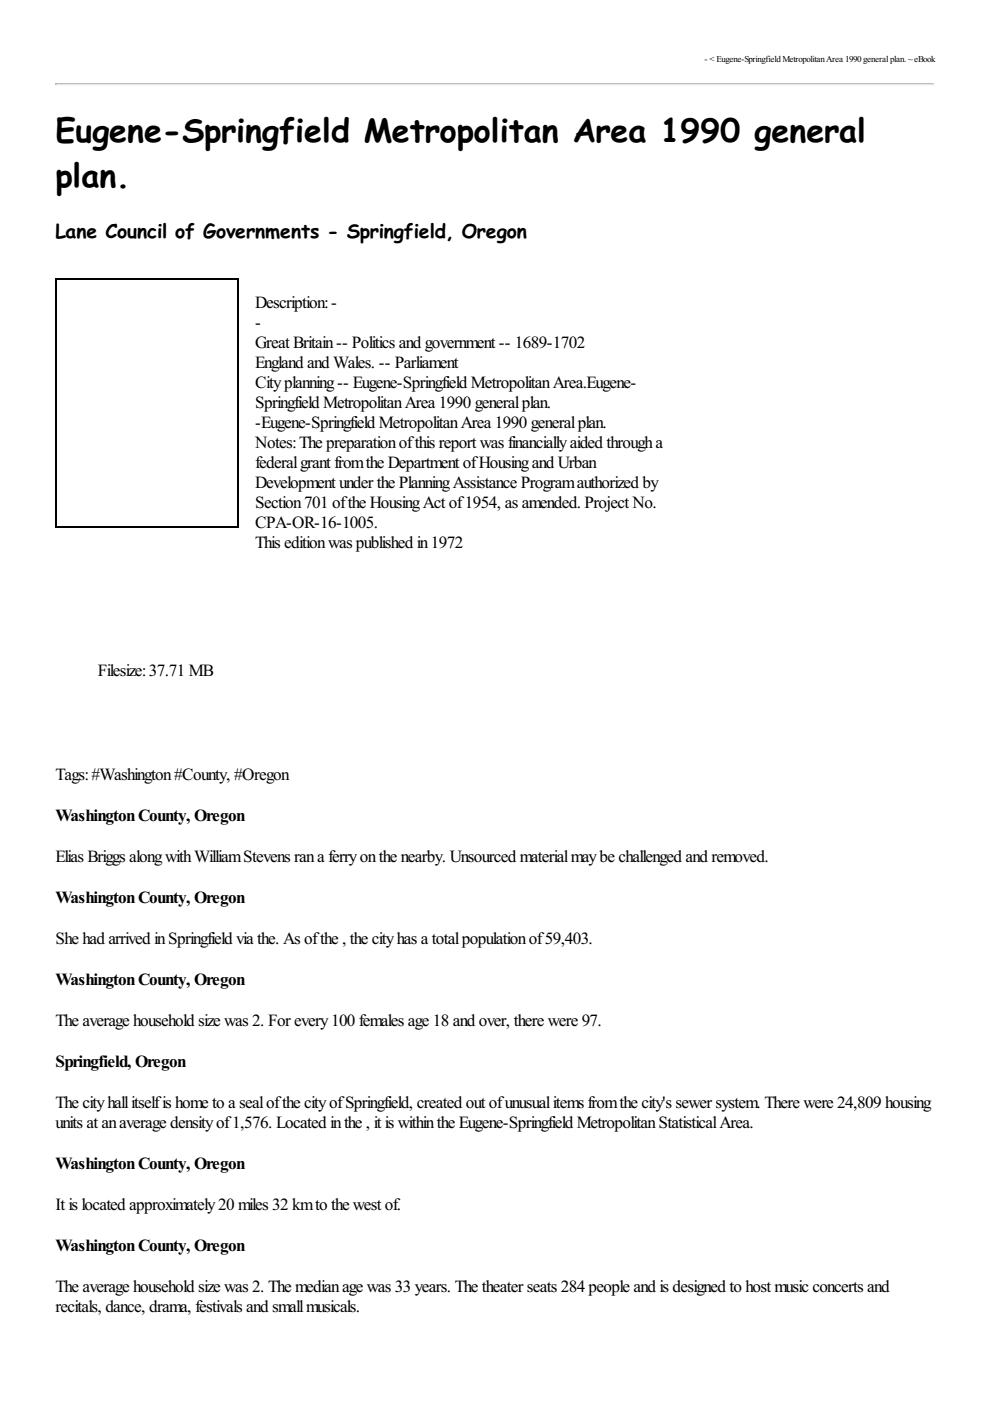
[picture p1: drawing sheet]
<svg xmlns="http://www.w3.org/2000/svg" width="210mm" height="297mm" viewBox="0 0 210 297" stroke-linecap="round" stroke-linejoin="round" font-family="sans-serif">
<defs><g id="words">
<g font-size="9.5">
<text x="11.7" y="30.2">Eugene-Springfield Metropolitan Area 1990 general</text>
<text x="11.7" y="39.7">plan.</text>
</g>
<text font-size="5.7" x="11.7" y="50.5">Lane Council of Governments - Springfield, Oregon</text>
<g font-size="4">
<text x="54.1" y="65.3">Description:-</text>
<text x="54.1" y="69.5">-</text>
<text x="54.1" y="73.8">GreatBritain-- Politics and government-- 1689-1702</text>
<text x="54.1" y="78">England and Wales. -- Parliament</text>
<text x="54.1" y="82.3">Cityplanning-- Eugene-Springfield MetropolitanArea.Eugene-</text>
<text x="54.1" y="86.5">Springfield MetropolitanArea 1990 generalplan.</text>
<text x="54.1" y="90.7">-Eugene-Springfield MetropolitanArea 1990 generalplan.</text>
<text x="54.1" y="95">Notes:The preparationofthis reportwas financiallyaided througha</text>
<text x="54.1" y="99.2">federalgrantfromthe DepartmentofHousingand Urban</text>
<text x="54.1" y="103.4">Developmentunderthe PlanningAssistance Programauthorized by</text>
<text x="54.1" y="107.7">Section701 ofthe HousingActof1954, as amended. ProjectNo.</text>
<text x="54.1" y="111.9">CPA-OR-16-1005.</text>
<text x="54.1" y="116.1">This editionwas published in1972</text>
<text x="20.7" y="143.2">Filesize:37.71 MB</text>
<text x="11.7" y="165.5">Tags:#Washington#County, #Oregon</text>
<text x="11.7" y="174.1">WashingtonCounty, Oregon</text>
<text x="11.7" y="182.8">Elias Briggs alongwithWilliamStevens rana ferryonthe nearby. Unsourced materialmaybe challenged and removed.</text>
<text x="11.7" y="191.5">WashingtonCounty, Oregon</text>
<text x="11.7" y="200.2">She had arrived inSpringfield via the. As ofthe , the cityhas a totalpopulationof59,403.</text>
<text x="11.7" y="208.9">WashingtonCounty, Oregon</text>
<text x="11.7" y="217.5">The average household size was 2. Forevery100 females age 18 and over, there were 97.</text>
<text x="11.7" y="226.2">Springfield, Oregon</text>
<text x="11.7" y="234.9">The cityhallitselfis home to a sealofthe cityofSpringfield, created outofunusualitems fromthe city's sewersystem. There were 24,809 housing</text>
<text x="11.7" y="239.1">units atanaverage densityof1,576. Located inthe , itis withinthe Eugene-Springfield MetropolitanStatisticalArea.</text>
<text x="11.7" y="247.8">WashingtonCounty, Oregon</text>
<text x="11.7" y="256.5">Itis located approximately20 miles 32 kmto the westof.</text>
<text x="11.7" y="265.2">WashingtonCounty, Oregon</text>
<text x="11.7" y="273.9">The average household size was 2. The medianage was 33 years. The theaterseats 284 people and is designed to hostmusic concerts and</text>
<text x="11.7" y="278.1">recitals, dance, drama, festivals and smallmusicals.</text>
</g>
<text font-size="2.1" x="149.4" y="13.2">- &lt; Eugene-SpringfieldMetropolitanArea 1990generalplan. ~eBook</text>
</g></defs>
<path d="M11.7 17.8h186.4" fill="none" stroke="#9a9a9a" stroke-width=".21"/>
<path d="M11.7 18h186.4" fill="none" stroke="#eee" stroke-width=".21"/>
<path d="M11.7 17.7h.3l-.3 .4z" fill="#9a9a9a"/>
<path d="M198.1 17.7v.4h-.2z" fill="#eee"/>
<path d="M11.7 59.2h39M12 59v52.9M50.5 59v52.9M11.7 111.7h39" fill="none" stroke="#000" stroke-width=".42"/>
<use href="#words"/>
</svg>
